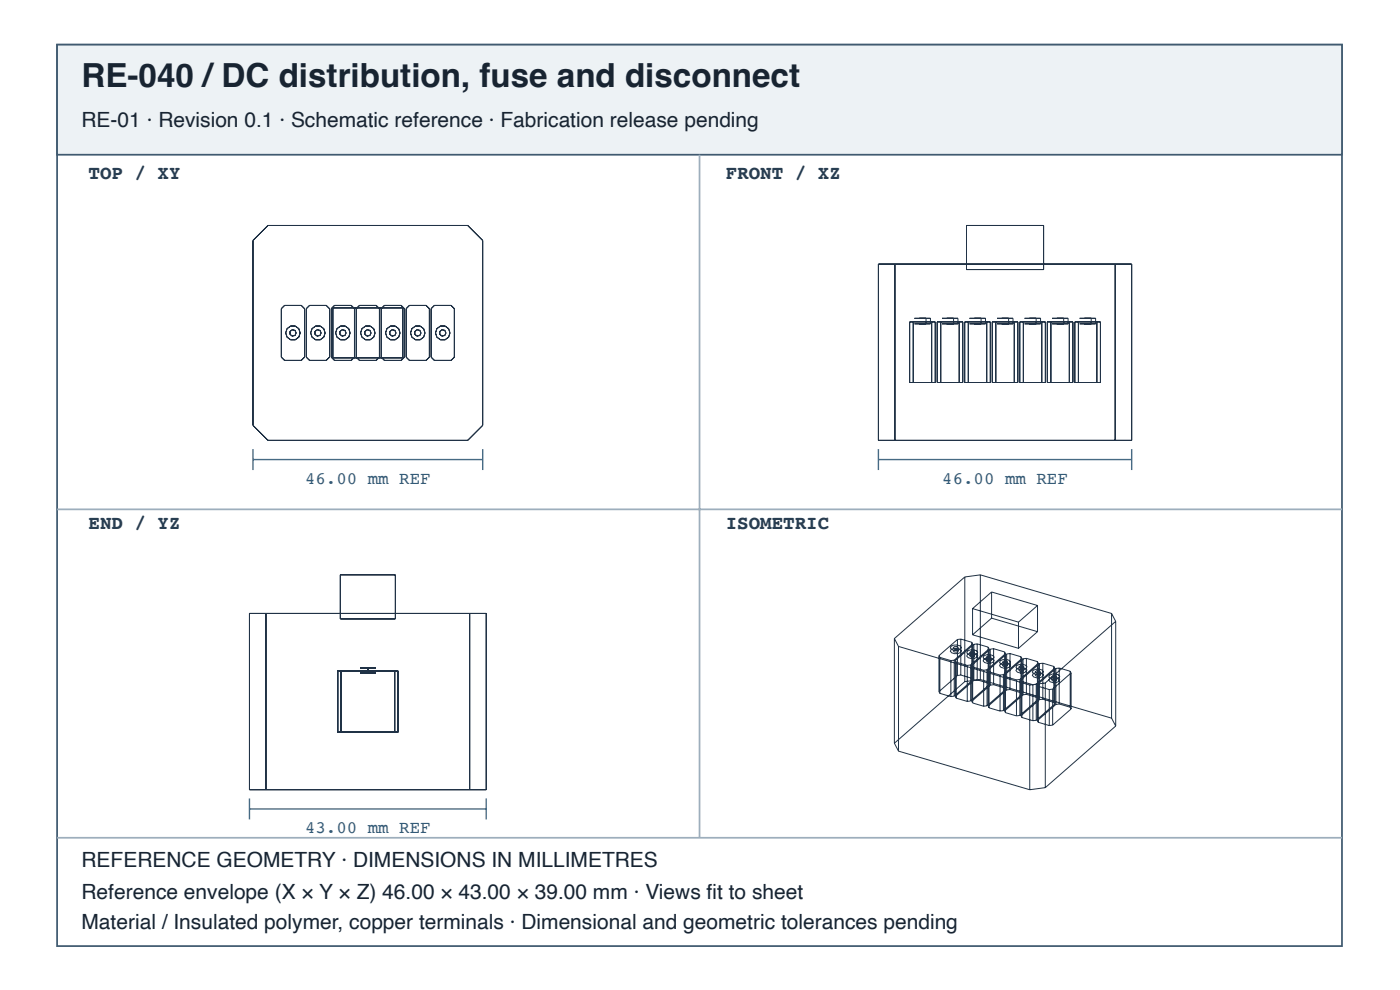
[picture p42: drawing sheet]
<svg xmlns="http://www.w3.org/2000/svg" width="297mm" height="210mm" viewBox="0 0 297 210" stroke-linecap="round" stroke-linejoin="round" font-family="sans-serif">
<defs><g id="words">
<text font-size="7" fill="#182431" x="17.3" y="18.4">RE-040 /DC distribution, fuse and disconnect</text>
<g font-size="4.4" fill="#182431">
<text x="17.3" y="26.9">RE-01 · Revision 0.1 · Schematic reference · Fabrication release pending</text>
<text x="17.3" y="183.9">REFERENCE GEOMETRY · DIMENSIONS IN MILLIMETRES</text>
<text x="17.3" y="190.6">Reference envelope (X × Y × Z) 46.00 × 43.00 × 39.00 mm · Views fi t to sheet</text>
<text x="17.3" y="196.9">Material / Insulated polymer, copper terminals · Dimensional and geometric tolerances pending</text>
</g>
<g font-size="4.1" fill="#263d52">
<text x="18.8" y="38">TOP / XY</text>
<text x="154" y="38">FRONT / XZ</text>
<text x="18.8" y="112.1">END / YZ</text>
<text x="154" y="112.1">ISOMETRIC</text>
</g>
<g font-size="3.7" fill="#335b78">
<text x="64.7" y="102.6">46.00 mm REF</text>
<text x="199.9" y="102.6">46.00 mm REF</text>
<text x="64.7" y="176.7">43.00 mm REF</text>
</g>
</g></defs>
<path d="M12.1 9.5h272.6v191.1h-272.6z" fill="none" stroke="#405a70" stroke-width=".37"/>
<path d="M12.1 9.5h272.6v23.3h-272.6z" fill="#edf2f5"/>
<path d="M12.1 9.5h272.6v23.3h-272.6z" fill="none" stroke="#405a70" stroke-width=".37"/>
<path d="M148.4 32.8v144.8M12.1 108h272.6M12.1 177.6h272.6" fill="none" stroke="#9daebc" stroke-width=".37"/>
<g fill="none" stroke="#203246" stroke-width=".21">
<path d="M53.7 51l3.1-3.2h42.4l3.2 3.2v39.2l-3.2 3.2h-42.4l-3.1-3.2zM186.4 56h53.7v37.4h-53.7zM189.9 56v37.4M205 47.8h16.4v9.3h-16.4zM236.6 56v37.4M59.7 65.4l.7-.6h3.5l.7 .6v10.3l-.7 .7h-3.5l-.7-.7zM61.5 70.3l.5-.4 .6 .1 .2 .6-.2 .5-.6 .2-.5-.4zM65 65.4l.7-.6h3.5l.7 .6v10.3l-.7 .7h-3.5l-.7-.7zM66.8 70.3l.5-.4 .6 .1 .2 .6-.2 .5-.6 .2-.5-.4zM70.3 65.4l.7-.6h3.5l.7 .6v10.3l-.7 .7h-3.5l-.7-.7zM70.6 65.3h14.9v10.6h-14.9zM72.1 70.3l.5-.4 .6 .1 .2 .6-.2 .5-.6 .2-.5-.4z"/>
<path d="M75.6 65.4l.7-.6h3.5l.7 .6v10.3l-.7 .7h-3.5l-.7-.7zM77.4 70.3l.5-.4 .6 .1 .2 .6-.2 .5-.6 .2-.5-.4zM81.6 64.8h3.5l.7 .6v10.3l-.7 .7h-3.5l-.7-.7v-10.3zM82.7 70.3l.5-.4 .6 .1 .2 .6-.2 .5-.6 .2-.5-.4zM86.9 64.8h3.5l.7 .6v10.3l-.7 .7h-3.5l-.7-.7v-10.3zM88 70.3l.5-.4 .6 .1 .2 .6-.2 .5-.6 .2-.5-.4zM92.2 64.8h3.5l.7 .6v10.3l-.7 .7h-3.5l-.7-.7v-10.3zM93.3 70.3l.5-.4 .6 .1 .2 .6-.2 .5-.6 .2-.5-.4zM193 68.2h5.4v12.9h-5.4zM193.7 68.2v12.9M194 67.5h3.4zM194 68.7h3.4z"/>
<path d="M195 67.5h1.5zM195 68.7h1.5zM196.5 67.5v1.2M197.4 67.5v1.2M197.7 68.2v12.9M198.8 68.2h5.5v12.9h-5.5zM199.6 68.2v12.9M199.8 67.5h3.4zM199.8 68.7h3.4zM200.9 67.5h1.4zM200.9 68.7h1.4zM202.3 67.5v1.2"/>
<path d="M203.2 67.5v1.2M203.5 68.2v12.9M204.7 68.2h5.4v12.9h-5.4zM205.4 68.2v12.9M205.7 67.5h3.4zM205.7 68.7h3.4zM206.7 67.5h1.4zM206.7 68.7h1.4zM208.1 67.5v1.2M209.1 67.5v1.2M209.3 68.2v12.9M210.5 68.2h5.4v12.9h-5.4z"/>
<path d="M211.3 68.2v12.9M211.5 67.5h3.4zM211.5 68.7h3.4zM212.5 67.5h1.5zM212.5 68.7h1.5zM214 67.5v1.2M214.9 67.5v1.2M215.2 68.2v12.9M216.3 68.2h5.5v12.9h-5.5zM217.1 68.2v12.9M217.4 67.5h3.4zM217.4 68.7h3.4z"/>
<path d="M218.4 67.5h1.4zM218.4 68.7h1.4zM219.8 67.5v1.2M220.8 67.5v1.2M221 68.2v12.9M222.2 68.2h5.4v12.9h-5.4zM222.9 68.2v12.9M223.2 67.5h3.4zM223.2 68.7h3.4zM224.2 67.5h1.5zM224.2 68.7h1.5zM225.7 67.5v1.2"/>
<path d="M226.6 67.5v1.2M226.9 68.2v12.9M228 68.2h5.5v12.9h-5.5zM228.8 68.2v12.9M229 67.5h3.4zM229 68.7h3.4zM230.1 67.5h1.4zM230.1 68.7h1.4zM231.5 67.5v1.2M232.4 67.5v1.2M232.7 68.2v12.9M52.9 130.1h50.3v37.3h-50.3z"/>
<path d="M56.4 130.1v37.3M72.2 121.9h11.7v9.3h-11.7zM99.6 130.1v37.3M189.7 135.4v22.2M189.7 135.4l.9 1.7M190.6 137.1v22.1M190.6 137.1l27.9 8.1M199.2 139v7.6M199.2 139l.2 .4M199.4 139.4v7.6M199.4 139.4l2.3 .7M201.8 137a1.63 1.63 0 0 1 2.1 .3 1.38 1.38 0 0 1-2.3 .1z"/>
<path d="M201.8 137.7a1.63 1.63 0 0 1 2.1 .3 1.38 1.38 0 0 1-2.3 .1zM202.3 137.3l.2-.2h.4l.4 .1-.1 .3-.3 .1-.5-.1zM202.3 138l.2-.2h.4l.4 .1-.1 .2-.3 .2-.5-.1zM202.4 140v7.6M202.4 140l-.7 .1M203.1 135.6v7.6M203.1 135.6l-3.9 3.4M203.2 137.5v.6M203.8 137.6v.7M203.8 135.5v7.6M203.8 135.5l2.4 .7M203.8 135.5l-.7 .1"/>
<path d="M204.7 122.3v22.2M204.7 122.3l-15 13.1M205.3 138a1.63 1.63 0 0 1 2.1 .3 1.38 1.38 0 0 1-2.3 .1zM205.3 138.7a1.63 1.63 0 0 1 2.1 .3 1.38 1.38 0 0 1-2.3 .1zM205.7 138.3l.3-.2h.4l.3 .1v.3l-.4 .1-.4-.1zM205.7 139l.3-.2 .7 .1v.3l-.4 .1-.4-.1zM206.2 136.2v12.5M206.2 136.2l.2 .3M206.3 129v5.6M206.3 134.6l9.8 2.8M206.3 129l9.8 2.9M206.4 136.5v12.5"/>
<path d="M206.4 136.5l-4 3.5M206.6 136.6v7.6l-3.9 3.5M206.6 136.6l-3.9 3.4M206.7 138.5v.7M207.3 138.6v.7M207.3 136.5v7.6l2.3 .7 .2 .4-3.9 3.4M207.3 136.5l2.3 .7M207.3 136.5l-.7 .1M208 121.9v22.2M208 121.9l27.8 8.2M208 121.9l-3.3 .4M208.7 139.1a1.63 1.63 0 0 1 2.2 .2 1.38 1.38 0 0 1-2.3 .1z"/>
<path d="M208.7 139.8a1.63 1.63 0 0 1 2.2 .2 1.38 1.38 0 0 1-2.3 .1zM209.2 139.3l.2-.2h.5l.3 .2v.2l-.4 .1h-.4zM209.6 137.2v12.5M209.6 137.2l.2 .4M209.8 137.6v12.5M209.8 137.6l-3.9 3.4M210.1 137.6v7.7M210.1 137.6l-3.9 3.5 .2 .3 2.3 .7M210.2 139.5v.7M210.4 125.5l-4.1 3.5M210.4 125.5v5.6M210.4 131.1l-4.1 3.5"/>
<path d="M210.4 131.1l9.7 2.8M210.4 125.5l9.7 2.9M210.8 137.5l2.3 .7M210.8 137.5v7.7M210.8 137.5l-.7 .1M213.1 138.2v12.5M213.1 138.2l.2 .4M213.3 138.6v12.5M213.3 138.6l-3.9 3.4M213.6 138.7l-4 3.4 .2 .3 2.4 .7M213.6 138.7v7.6M214.3 138.6v7.6"/>
<path d="M214.3 138.6l2.3 .6M214.3 138.6l-.7 .1M216.1 131.9v5.5M216.6 139.2v12.6M216.6 139.2l.2 .4M216.8 139.6v12.5M216.8 139.6l-3.9 3.4M217 139.7l-3.9 3.4 .2 .4 2.3 .6M217 139.7v7.6M217.8 139.6l2.3 .7M217.8 139.6v7.6M217.8 139.6l-.8 .1"/>
<path d="M220.1 128.4l-4 3.5M220.1 128.4v5.5M220.1 133.9l-4 3.5M235.8 130.1v22.2M235.8 130.1l.9 1.6M236.7 131.7v22.2M236.7 131.7l-14.9 13.1M71.6 142.3h12.9v12.9h-12.9zM72.4 142.3v12.9M76.4 141.6h3.2zM76.4 142.7h3.2zM77.3 141.6h1.5z"/>
<path d="M77.3 142.7h1.5zM78 141.6v1.1M83.7 142.3v12.9M189.7 157.6l.9 1.6M190.6 159.2l27.9 8.2M199.2 146.6l.2 .4M199.4 147l2.3 .7M201.7 140.1v7.6M202.4 147.6l-.7 .1M202.7 140v7.7M202.7 147.7l.2 .3M202.7 140l.2 .4"/>
<path d="M202.9 148l2.3 .7M202.9 140.4l2.3 .7M202.9 140.4v7.6M203.1 143.2l-3.9 3.4M203.8 143.1l2.4 .7 .2 .4-4 3.4M203.8 143.1l-.7 .1M204.7 144.5l-15 13.1M205.2 141.1v7.6M205.9 141v7.6M205.9 148.6l-.7 .1M205.9 141l-.7 .1M206.2 148.7l.2 .3"/>
<path d="M206.4 149l2.3 .7M208 144.1l27.8 8.2M208 144.1l-3.3 .4M208.7 142.1v7.6M209.2 140l.2-.2 .8 .2v.2l-.4 .1h-.4zM209.4 142v7.6M209.4 149.6l-.7 .1M209.4 142l-.7 .1M209.6 149.7l.2 .4M209.8 150.1l2.4 .7M210.1 145.3l-3.9 3.4M210.8 145.2l2.3 .6 .2 .4-3.9 3.4"/>
<path d="M210.8 145.2l-.7 .1M212.2 143.1v7.7M212.2 140.1a1.63 1.63 0 0 1 2.2 .2 1.38 1.38 0 0 1-2.3 .1zM212.2 140.8a1.63 1.63 0 0 1 2.2 .2 1.38 1.38 0 0 1-2.3 .1zM212.7 140.4l.2-.2 .8 .1v.2l-.4 .2-.4-.1zM212.7 141.1l.2-.2 .8 .1v.2l-.4 .1h-.4zM212.9 143v7.7M212.9 150.7l-.7 .1M212.9 143l-.7 .1M213.1 150.7l.2 .4M213.3 151.1l2.3 .7M213.6 146.3l-4 3.4"/>
<path d="M213.7 140.5v.7M214.2 140.7v.7M214.3 146.2l2.3 .7 .2 .3-3.9 3.5M214.3 146.2l-.7 .1M215.6 144.1v7.7M215.7 141.1a1.63 1.63 0 0 1 2.2 .3 1.38 1.38 0 0 1-2.4 .1zM215.7 141.8a1.63 1.63 0 0 1 2.2 .2 1.38 1.38 0 0 1-2.4 .2zM216.2 141.4l.2-.2 .8 .1v.2l-.4 .2-.5-.1zM216.2 142.1l.2-.2 .8 .1v.2l-.4 .2-.5-.1zM216.4 144.1v7.6M216.4 151.7l-.8 .1M216.4 144.1h-.8"/>
<path d="M216.6 151.8l.2 .3M216.8 152.1l2.3 .7M217 147.3l-3.9 3.4M217.2 141.5v.7M217.7 141.7v.7M217.8 147.2l2.3 .7 .2 .4-3.9 3.4M217.8 147.2l-.8 .1M218.5 145.2v22.2M219.2 142.1a1.63 1.63 0 0 1 2.1 .3 1.38 1.38 0 0 1-2.3 .1zM219.2 142.8a1.63 1.63 0 0 1 2.1 .3 1.38 1.38 0 0 1-2.3 .1zM219.7 142.4l.2-.2 .8 .1-.1 .3-.3 .1-.5-.1zM219.7 143.1l.2-.2h.4l.4 .1-.1 .3-.3 .1-.5-.1z"/>
<path d="M219.8 152.7l-.7 .1M220.1 152.8l.2 .3M220.1 140.3v12.5M220.1 140.3l.2 .3M220.3 153.1l2.3 .7M220.3 140.6v12.5M220.3 140.6l-3.9 3.5M220.5 140.7l-3.9 3.4 .2 .4 2.3 .7v7.6M220.5 140.7v7.6M220.5 148.3l-3.9 3.5M220.6 142.6v.7M221.2 142.7v.7"/>
<path d="M221.2 148.2l2.4 .7M221.2 140.6l2.4 .7M221.2 140.6v7.6M221.2 148.2l-.7 .1M221.2 140.6l-.7 .1M221.8 144.8v22.2M221.8 144.8l-3.3 .4M222.6 146.2v7.6M222.7 143.2a1.63 1.63 0 0 1 2.1 .2 1.38 1.38 0 0 1-2.3 .1zM222.7 143.9a1.63 1.63 0 0 1 2.1 .2 1.38 1.38 0 0 1-2.3 .1zM223.1 143.4l.3-.2h.4l.3 .2v.2l-.4 .1h-.4zM223.1 144.1l.3-.2h.4l.3 .2v.2l-.4 .1-.4-.1z"/>
<path d="M223.3 146.1v7.6M223.3 153.7l-.7 .1M223.3 146.1l-.7 .1M223.6 141.3v7.6M223.6 148.9l.2 .4M223.6 141.3l.2 .4M223.8 141.7l-4 3.4v7.6M223.8 141.7v7.6M223.8 149.3l-4 3.4M224 141.7l-3.9 3.4 .2 .4 2.3 .7M224 141.7v7.7M224 149.4l-3.9 3.4"/>
<path d="M224.1 143.6v.7M224.7 143.8v.6M224.7 149.3l2.3 .6M224.7 141.6l2.3 .7M224.7 141.6v7.7M224.7 149.3l-.7 .1M224.7 141.6l-.7 .1M227 142.3v7.6M227 149.9l.2 .4M227 142.3l.2 .4M227.2 142.7v7.6M227.2 150.3l-3.9 3.4"/>
<path d="M227.2 142.7l-3.9 3.4M235.8 152.3l.9 1.6M236.7 153.9l-14.9 13.1M221.8 167l-3.3 .4"/>
<circle cx="62.1" cy="70.6" r="1.54"/>
<circle cx="67.4" cy="70.6" r="1.54"/>
<circle cx="72.7" cy="70.6" r="1.54"/>
<circle cx="78" cy="70.6" r="1.54"/>
<circle cx="83.3" cy="70.6" r="1.54"/>
<circle cx="88.6" cy="70.6" r="1.54"/>
<circle cx="93.9" cy="70.6" r="1.54"/>
</g>
<path d="M53.7 95.2v4.5M53.7 97.4h48.7M102.4 95.2v4.5M186.4 97.4h53.7M186.4 95.2v4.5M240.1 95.2v4.5M52.9 169.3v4.4M52.9 171.5h50.3M103.2 169.3v4.4" fill="none" stroke="#466b86" stroke-width=".3"/>
<use href="#words"/>
</svg>
